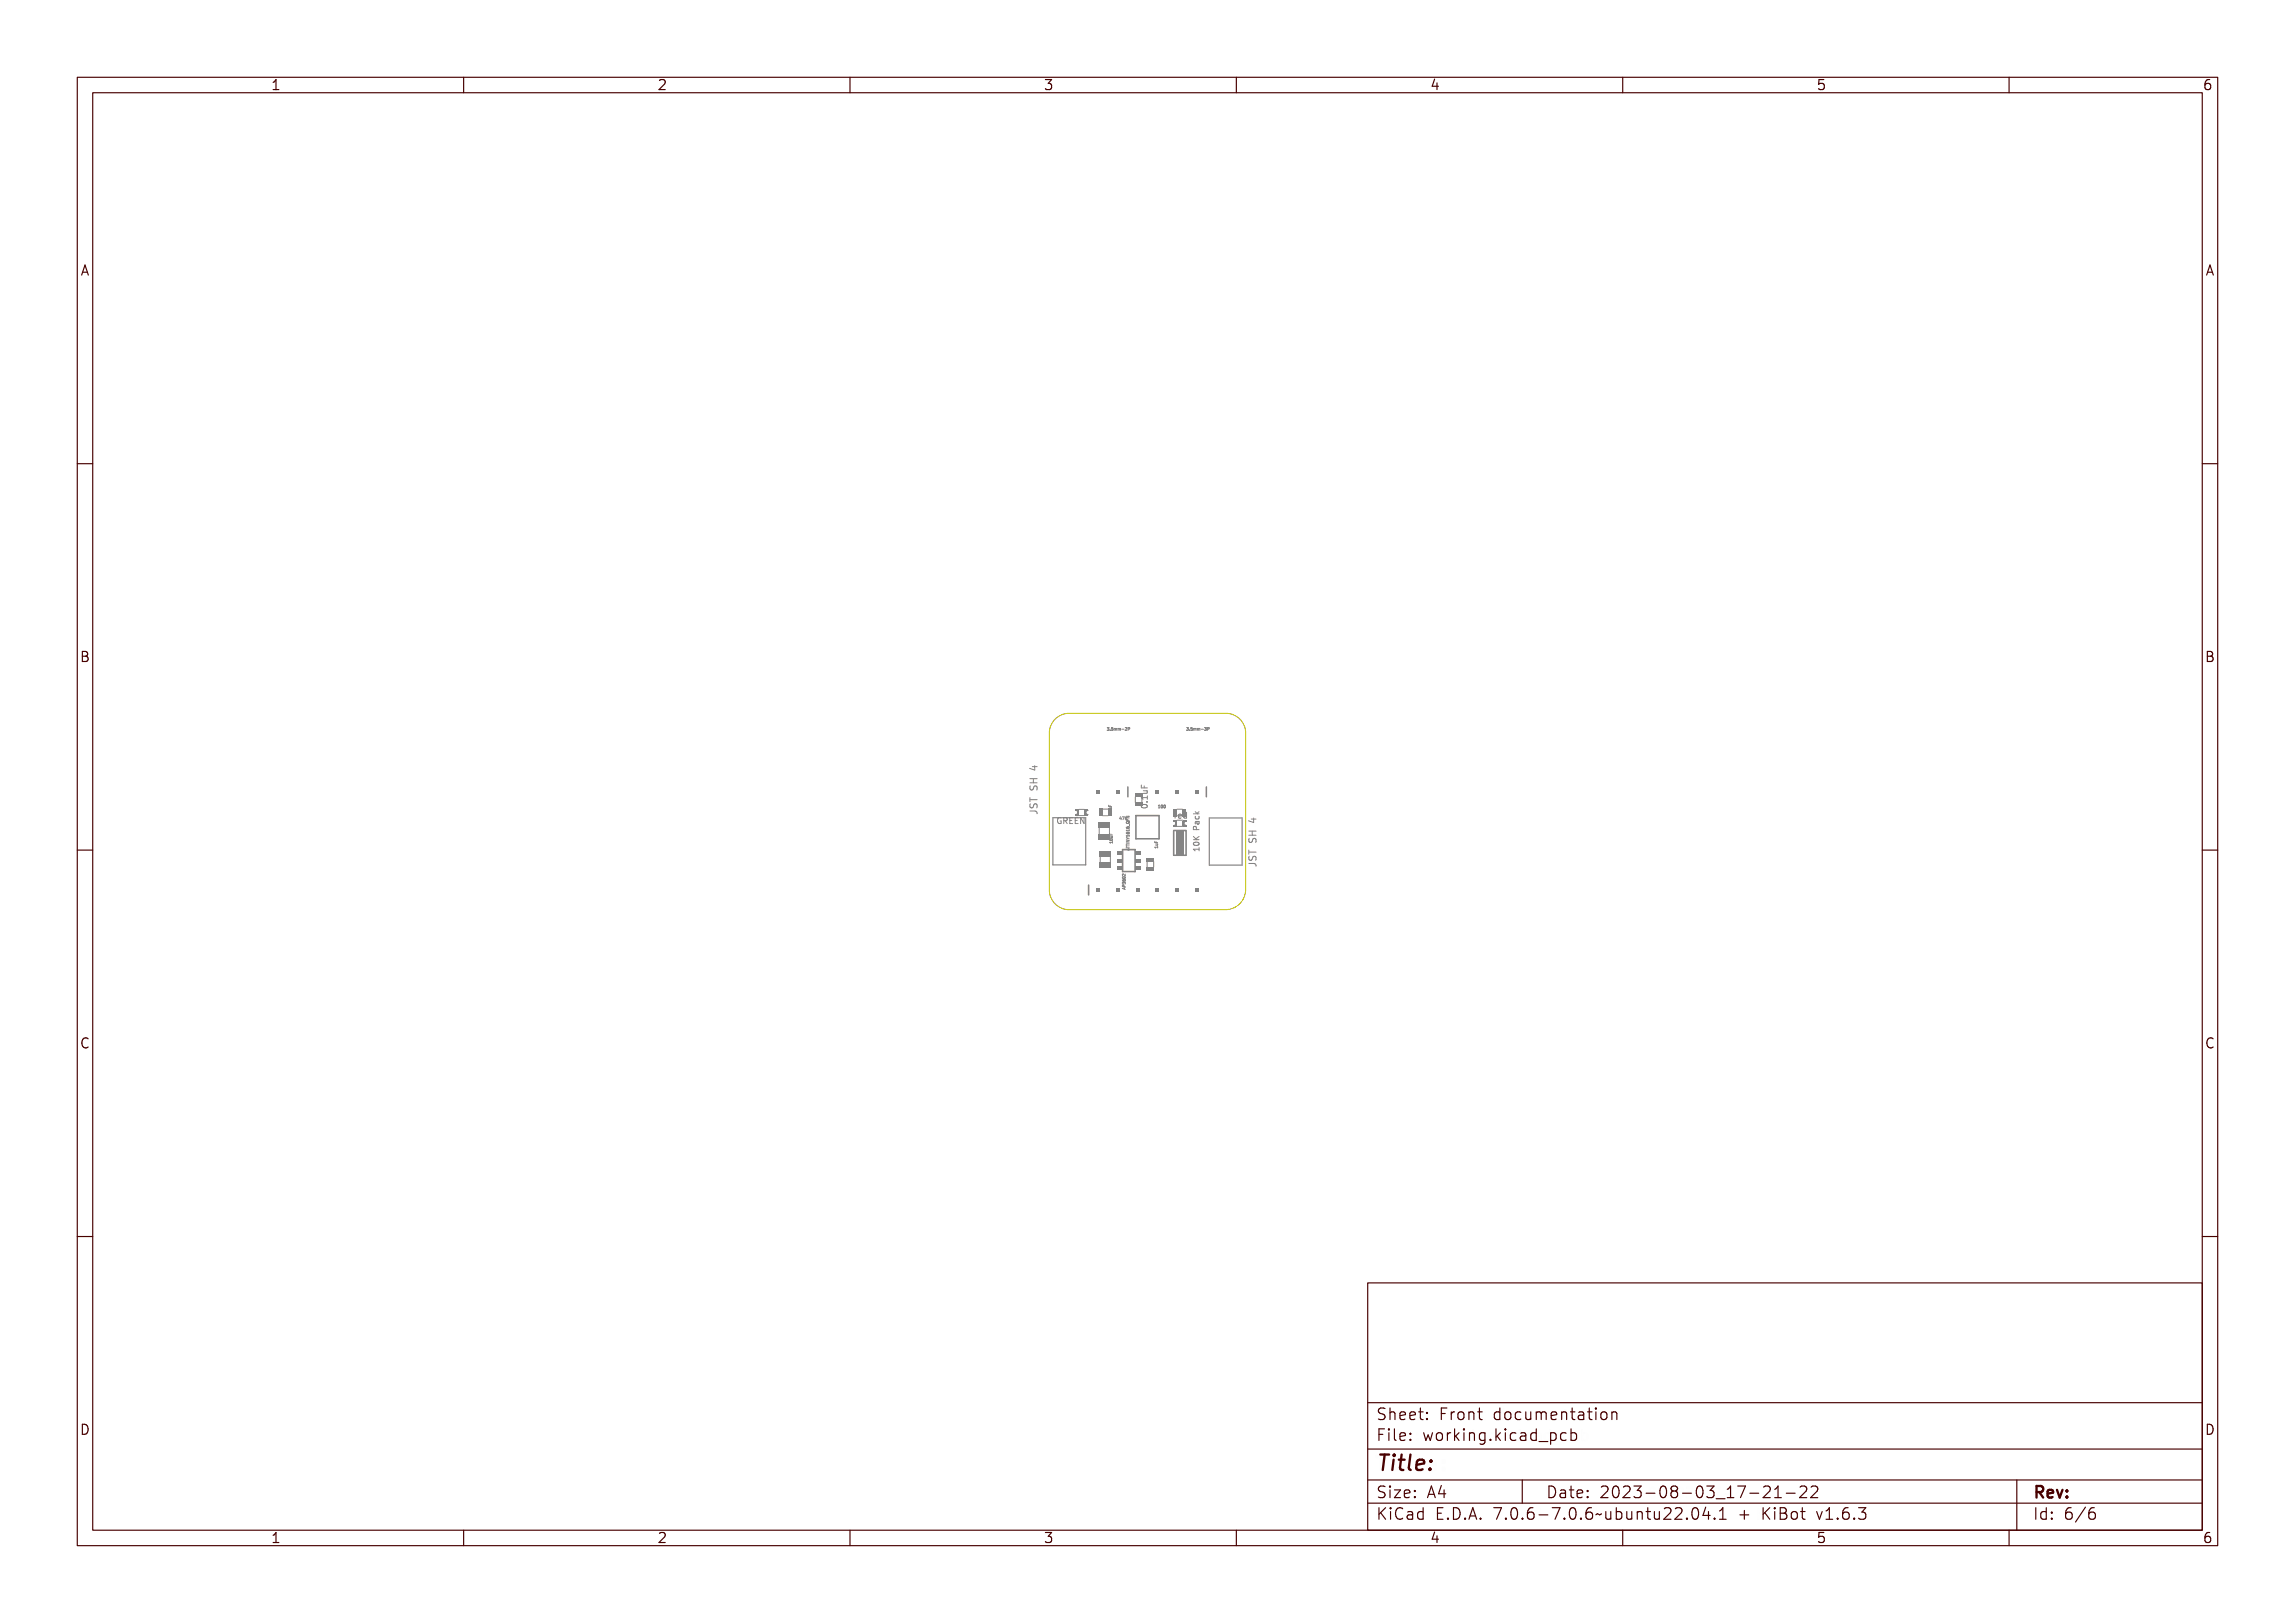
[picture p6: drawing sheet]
<svg xmlns="http://www.w3.org/2000/svg" width="297mm" height="210mm" viewBox="0 0 297 210" stroke-linecap="round" stroke-linejoin="round" font-family="sans-serif">
<defs><g id="words">
<text font-size="2.7" fill="#480000" x="178" y="190.3">Title:</text>
<g font-size="2" fill="#480000">
<text x="178" y="183.7">Sheet: Front documentation</text>
<text x="178" y="186.5">File: working.kicad_pcb</text>
<text x="178" y="193.9">Size: A4</text>
<text x="178" y="196.6">KiCad E.D.A. 7.0.6-7.0.6~ubuntu22.04.1 + KiBot v1.6.3</text>
<text x="200" y="193.9">Date: 2023-08-03_17-21-22</text>
<text x="263" y="196.6">Id: 6/6</text>
<text x="263" y="193.9">Rev:</text>
</g>
<g font-size="1.7" fill="#480000">
<text x="35" y="11.7">1</text>
<text x="85" y="11.7">2</text>
<text x="135" y="11.7">3</text>
<text x="185" y="11.7">4</text>
<text x="235" y="11.7">5</text>
<text x="285" y="11.7">6</text>
<text x="10.5" y="35.7">A</text>
<text x="285.5" y="35.7">A</text>
<text x="10.5" y="85.6">B</text>
<text x="285.5" y="85.6">B</text>
<text x="10.5" y="135.7">C</text>
<text x="285.5" y="135.7">C</text>
<text x="10.5" y="185.6">D</text>
<text x="285.5" y="185.6">D</text>
<text x="35" y="199.7">1</text>
<text x="85" y="199.7">2</text>
<text x="135" y="199.7">3</text>
<text x="185" y="199.7">4</text>
<text x="235" y="199.7">5</text>
<text x="285" y="199.7">6</text>
</g>
<g font-size="1" fill="#848484">
<text x="137.4" y="106.6">GREEN</text>
<text x="148.5" y="104.6" transform="rotate(-90 148.5 104.6)">0.1uF</text>
<text x="151.9" y="105.9">red</text>
</g>
<g font-size=".5" fill="#848484">
<text x="143.9" y="94.5">3.5mm-2P</text>
<text x="154.2" y="94.5">3.5mm-3P</text>
<text x="143.9" y="105.5" transform="rotate(-90 143.9 105.5)">10uF</text>
<text x="144.8" y="106.1">47K</text>
<text x="150" y="104.6">100</text>
<text x="144" y="109.2" transform="rotate(-90 144 109.2)">10uF</text>
<text x="146.1" y="109.7" transform="rotate(-90 146.1 109.7)">ATTINY1616_QFN</text>
<text x="149.8" y="109.8" transform="rotate(-90 149.8 109.8)">1uF</text>
<text x="145.6" y="114.8" transform="rotate(-90 145.6 114.8)">AP3602</text>
</g>
</g></defs>
<g fill="none" stroke="#848484" stroke-width=".13">
<path d="M133.4 99.7h.6v-.1h.1v.1h.2v.1h-.2v.4h-.1l-.6-.4zM133.5 99.8h.5v.3zM133.6 99.2h.6M133.9 99.1v.5l-.7-.2M143.3 94.1h.2l-.1 .2h.1M143.3 94.5h.1M143.3 94.5h.2M143.5 94.3h.1M143.5 94.3v.2M143.5 94.5h.1M143.7 94.5h.1M144 94.2h.1v.1a.11 .11 0 0 1 0 .2 .11 .11 0 0 1-.1 0l.1-.1h-.1l.1-.2z"/>
<path d="M144.3 94.4l.1 .1zM144.6 94.2h.2l-.2 .1a.12 .12 0 0 1 .2 .1 .12 .12 0 0 1-.1 .1 .12 .12 0 0 1-.1 0l.1-.1-.1-.1zM144.8 94.3h.3v.2l-.1-.2v.2l-.1-.2-.1 .2zM145.1 94.3h.3v.2l-.1-.2v.2l-.1-.2-.1 .2zM145.5 94.4h.1zM145.7 94.2h.3l-.2 .3h.2h-.3l.2-.2zM146.1 94.2h.1a.12 .12 0 0 1 .1 .1 .12 .12 0 0 1-.2 .1v.1zM146.1 94.2h.1v.1h-.1zM153.6 94.1h.2l-.1 .2h.1v.2h-.2M153.9 94.5h.1M154.2 94.2h.2v.1a.11 .11 0 0 1 0 .2 .11 .11 0 0 1-.2 0l.2-.1h-.1l.1-.2zM154.6 94.4l.1 .1z"/>
<path d="M154.8 94.2h.2l-.1 .1a.12 .12 0 0 1 .1 .1 .12 .12 0 0 1 0 .1 .12 .12 0 0 1-.2 0l.2-.1-.2-.1zM155.1 94.3h.2l.1 .2-.1-.2v.2l-.1-.2-.1 .2zM155.4 94.3h.2l.1 .2-.1-.2v.2l-.1-.2-.1 .2zM155.8 94.4h.1zM156 94.2h.2v.1a.11 .11 0 0 1 0 .2 .11 .11 0 0 1-.2 0l.2-.1h-.1l.1-.2zM156.3 94.2h.1a.12 .12 0 0 1 .1 .1 .12 .12 0 0 1-.1 .1l-.1 .1zM156.4 94.2h.1v.1h-.1zM133.3 104.9h.6a.3 .3 0 0 1 .3 .4M133.3 103.2v.5M133.3 103.5h.9M133.3 101.3h.9M133.3 100.8h.9"/>
<path d="M133.3 104v.4l.1 .1h.2l.2-.4 .2-.1 .2 .2v.3M133.3 101.7v.3l.2 .2 .2-.1 .2-.4h.2l.1 .2v.3M133.4 104.9h.6a.33 .33 0 0 1 .3 .5h-.1a.21 .21 0 0 0 .1-.2 .21 .21 0 0 0-.3-.2h-.5v.3h-.1zM133.4 103.3h.1v.2h.8v.2h-.8v.3h-.1zM133.4 101.1h.9v.1h-.4v.3h.4v.2h-.9v-.2h.4v-.3h-.4zM133.5 104.1h.1a.2 .2 0 0 0-.1 .3 .2 .2 0 0 0 .3 0 .3 .3 0 0 1 .2-.3 .3 .3 0 0 1 .4 .2 .3 .3 0 0 1-.2 .3 .21 .21 0 0 0 .1-.3 .21 .21 0 0 0-.3 0 .3 .3 0 0 1-.4 .3 .3 .3 0 0 1-.1-.5zM133.5 101.9h.1a.2 .2 0 0 0-.1 .2 .2 .2 0 0 0 .3 .1 .3 .3 0 0 1 .2-.4 .3 .3 0 0 1 .4 .2 .3 .3 0 0 1-.2 .4 .21 .21 0 0 0 .1-.3 .21 .21 0 0 0-.3-.1 .3 .3 0 0 1-.4 .4 .3 .3 0 0 1-.1-.5zM133.7 100.8v.5M137.1 105.8a.42 .42 0 0 0-.2 .4 .42 .42 0 0 0 .2 .4M137.5 105.9l.2-.1 .2 .1v.1l-.1-.1a.29 .29 0 0 0-.3 .3 .29 .29 0 0 0 .3 .3v-.2h-.1v-.1h.2v.3a.34 .34 0 0 1-.4 0 .34 .34 0 0 1 0-.4zM138.1 105.8h.2a.21 .21 0 0 1 .2 .2 .21 .21 0 0 1-.1 .2l.2 .4h-.1l-.2-.3h-.1v.3h-.1zM138.2 105.9h.1a.14 .14 0 0 1 .1 .2 .14 .14 0 0 1-.1 .1h-.1z"/>
<path d="M138.7 105.8h.5v.1h-.4v.3h.4h-.4v.3h.4v.1h-.5zM139.4 105.8h.4v.1h-.3v.3h.3h-.3v.3h.3v.1h-.4zM139.9 105.8h.2l.2 .7v-.7h.1v.8h-.1l-.3-.6v.6h-.1zM143.5 105.3h.3l.1-.1v.2h-.4v.1zM143.5 104.4v.1h.2v-.1v.1l.2 .1h-.4zM143.5 105a.17 .17 0 0 1 .2-.1 .17 .17 0 0 1 .1 .3h-.3zM143.5 105l.3 .1h-.2zM143.6 104.7h.3v.1l-.3 .1 .2-.1zM143.6 109h.3l.1-.1v.2h-.3h-.1zM143.6 108l.1 .2h.1v-.1v.1l.2 .1h-.4zM143.6 108.7a.17 .17 0 0 1 .3-.1 .17 .17 0 0 1 0 .2h-.2zM143.7 108.7h.3l-.3 .1z"/>
<path d="M143.7 108.3h.3v.2l-.3 .1 .3-.1zM145 105.7v.4l-.2-.1zM145 105.8v.2h-.1zM145.1 105.7h.3l-.2 .4 .1-.3zM145.3 114.6l.3-.1-.1 .1 .1 .2zM145.3 113.4a.17 .17 0 0 1 .2-.1 .17 .17 0 0 1 .1 .2h-.3zM145.3 113.7l.1 .1a.11 .11 0 0 1 .1-.2 .11 .11 0 0 1 .1 .1 .11 .11 0 0 1-.1 .2 .16 .16 0 0 1-.2 0 .16 .16 0 0 1 0-.2zM145.3 114h.1a.11 .11 0 0 1 .2 0 .11 .11 0 0 1 0 .2l-.1-.2v.1l-.2-.1v.1zM145.3 113.1h.1l.2 .1v-.2v.3l-.2-.2-.1 .2zM145.3 114.2h.1l.1 .2h.1h-.3zM145.3 113.4h.3l-.2 .1zM145.3 114.6h.2v.1z"/>
<path d="M145.3 114.3h.1l.1 .1h-.2zM145.4 105.7l.1 .2 .2-.2-.1 .2 .1 .2-.2-.2-.1 .2zM145.5 114.9v.2M145.6 114.8l-.3 .2 .3 .1M145.8 109.5l.3-.1v.2zM145.8 109.1v.1h.3h-.3v.1zM145.8 108.8v.1h.3h-.3v.2zM145.8 108.5v.1h.3v-.1v.2v-.1l-.3 .1zM145.8 108.2h.3l-.2 .2h.2h-.3l.3-.1zM145.8 107.9l.3 .2-.3 .1 .1-.2zM145.8 107.7h.3v-.1v.2l-.3-.1v.1zM145.8 107.1h.3v-.1v.2l-.3-.1v.1z"/>
<path d="M145.8 105.8v.2h.1l.1-.2v.2h.1h-.3zM145.8 105.5h.3l-.2 .2 .2 .1h-.3l.3-.2zM145.8 106.2h.4a.18 .18 0 0 1-.2 .2 .18 .18 0 0 1-.2-.2zM145.8 107.3l.1 .2a.11 .11 0 0 1 .1-.2 .11 .11 0 0 1 .1 .1 .11 .11 0 0 1 0 .1 .16 .16 0 0 1-.3 0 .16 .16 0 0 1 0-.2zM145.8 106.8l.1 .1a.11 .11 0 0 1 .1-.2 .11 .11 0 0 1 .1 .1 .11 .11 0 0 1 0 .1 .16 .16 0 0 1-.3 .1 .16 .16 0 0 1 0-.2zM145.8 106.2h.3l-.2 .1zM145.8 109.5h.2v.1zM146 109.8v.2M146.1 109.8l-.3 .1 .3 .1M146.2 106.4l.1 .3zM147.8 102.9h.6v-.1h.1v.4h-.1v-.2h-.6l.1 .2h-.1zM147.8 101.5v.3h.3v-.3h.1v.3h.3v.2h-.7z"/>
<path d="M147.8 104.1l.3-.1a.31 .31 0 0 1 .4 .2 .44 .44 0 0 1-.4 .3 .44 .44 0 0 1-.4-.3zM147.8 104.2a.34 .34 0 0 1 .6 .1 .34 .34 0 0 1-.6-.1zM147.9 102.2h.6l-.1 .1a.18 .18 0 0 1 .1 .2 .18 .18 0 0 1-.2 .1h-.4v-.1h.5v-.2h-.5zM148.4 103.6h.1v.1h-.1zM149.5 109.6h.3v.2l-.3-.1v.1zM149.5 109v.1h.1l.1-.1v.1l.1 .1h-.3zM149.6 109.3h.2v.1l-.2 .1 .2-.1zM149.9 104.5h.2M149.9 104.3h.1M150.1 104.2h.1v.3l.1 .1h-.2l.1-.4zM150.4 104.2a.16 .16 0 0 1 .2 .2 .16 .16 0 0 1-.2 .1zM150.4 104.2l.1 .1v.2z"/>
<path d="M150.7 104.2a.16 .16 0 0 1 .2 .2 .16 .16 0 0 1-.2 .1zM150.7 104.2l.1 .1v.2zM152.3 104.7h.7M154.4 108.7h.8M154.4 108.2l.5 .5M154.4 105.3h.8M154.5 109.9h.6v-.1h.1v.4h-.1v-.2h-.5v.2h-.1zM154.5 108.5l.3 .3 .4-.3v.1l-.3 .3h.3v.1h-.7v-.1h.3l-.3-.3zM154.5 109a.36 .36 0 0 1 .4-.1 .36 .36 0 0 1 .2 .4 .36 .36 0 0 1-.4 .1 .36 .36 0 0 1-.2-.3zM154.5 107.4h.3l.1 .3h.3v.1h-.7zM154.6 109.2h.3a.29 .29 0 0 1 .3 .2 .42 .42 0 0 1-.3 .2 .42 .42 0 0 1-.4-.2zM154.6 109.3a.33 .33 0 0 1 .5 .2 .33 .33 0 0 1-.5-.2z"/>
<path d="M154.6 107.5h.2v.2h-.2zM154.7 105.6l.2 .2 .3-.2v.1l-.3 .2h.3v.1h-.7v-.1h.4zM154.7 105l.3 .3M154.7 106.2h.1a.2 .2 0 0 0 0 .3 .2 .2 0 0 0 .3 0 .2 .2 0 0 0 0-.3 .22 .22 0 0 1 .1 .3 .22 .22 0 0 1-.3 .1 .28 .28 0 0 1-.2-.4zM154.7 105.6v.2l.1 .2 .3-.1v-.3M154.7 106.8h.5l-.1 .1a.19 .19 0 0 1 .1 .2 .19 .19 0 0 1-.2 .2 .19 .19 0 0 1-.1-.3v-.1a.17 .17 0 0 0-.2 .1 .17 .17 0 0 0 .1 .2h-.1v-.1zM154.8 107.4v-.4h-.3l-.1 .4h.8M154.9 106.3l.1 .3 .2-.1-.1-.2M155.2 109.7v.4M155.2 109.9h-.8l.2 .2M155.2 108.2l-.4 .3M155.2 106.3h-.5v.3"/>
<path d="M155.2 105l-.3 .2M161.6 111.7h.7a.3 .3 0 0 1 .2 .4M161.6 110v.5M161.6 110.3h.9M161.6 108.1h.9M161.6 107.5h.9M161.7 108.5l-.1 .3 .2 .2 .2-.1 .2-.4h.3v.2v.3M161.7 110.8l-.1 .3 .2 .2 .2-.1 .2-.4h.3v.2v.3M161.8 111.7h.6a.33 .33 0 0 1 .2 .5h-.1a.21 .21 0 0 0 .1-.2 .21 .21 0 0 0-.2-.2h-.5v.2h-.1zM161.8 110.1h.1v.2h.8v.2h-.8v.2h-.1zM161.8 107.9h.9v.1h-.5v.3h.5v.1h-.9v-.1h.3v-.3h-.3zM161.8 106.5h.6v-.2h.1v.2h.2v.1h-.2v.4h-.2l-.5-.4z"/>
<path d="M161.8 110.9h.1a.2 .2 0 0 0-.1 .3 .2 .2 0 0 0 .3 0 .3 .3 0 0 1 .2-.3 .3 .3 0 0 1 .4 .1 .3 .3 0 0 1-.2 .4 .21 .21 0 0 0 .1-.3 .21 .21 0 0 0-.3 0 .3 .3 0 0 1-.4 .3 .3 .3 0 0 1-.1-.5zM161.8 108.7h.1a.2 .2 0 0 0-.1 .2 .2 .2 0 0 0 .3 .1 .3 .3 0 0 1 .2-.4 .3 .3 0 0 1 .4 .2 .3 .3 0 0 1-.2 .4 .21 .21 0 0 0 .1-.3 .21 .21 0 0 0-.3-.1 .3 .3 0 0 1-.4 .4 .3 .3 0 0 1-.1-.5zM161.9 106.6h.5v.3zM161.9 106h.6M162.1 107.5v.6M162.2 105.9v.5l-.6-.2"/>
<circle cx="143.7" cy="105.1" r=".03"/>
<circle cx="143.8" cy="108.8" r=".03"/>
<circle cx="145.5" cy="113.4" r=".03"/>
<circle cx="145.5" cy="113.7" r=".08"/>
<circle cx="146" cy="106.8" r=".08"/>
<circle cx="146" cy="107.4" r=".08"/>
<circle cx="148.1" cy="104.3" r=".07"/>
<circle cx="150.5" cy="104.4" r=".03"/>
<circle cx="150.8" cy="104.4" r=".03"/>
<circle cx="154.8" cy="109.4" r=".06"/>
<circle cx="155" cy="107" r=".12"/>
</g>
<g fill="#848484">
<path d="M153 104.7h.5v.9h-.5z" fill-rule="evenodd"/>
<path d="M151.9 104.7h.5v.9h-.5z" fill-rule="evenodd"/>
</g>
<g fill="none" stroke="#848484" stroke-width=".13">
<path d="M151.9 106.2a.3 .3 0 0 1 .3 .3 .3 .3 0 0 1-.3 .3M152.3 106.9h.7M153.5 106.3a.27 .27 0 0 0-.3 .2 .27 .27 0 0 0 .3 .3"/>
<circle cx="152.1" cy="106.9" r=".08"/>
</g>
<g fill="#848484">
<path d="M151.8 106.8h.2v.2h-.2z" fill-rule="evenodd"/>
<path d="M152 106.9l.3 .1z" fill-rule="evenodd"/>
<path d="M152.1 106.1h.2v.9h-.2z" fill-rule="evenodd"/>
<path d="M153 106.8h.5v.2h-.5z" fill-rule="evenodd"/>
<path d="M153 106.3h.3v.5h-.3z" fill-rule="evenodd"/>
<path d="M153.2 106.7h.1v.1h-.1z" fill-rule="evenodd"/>
<path d="M153.2 106.3h.1v.1h-.1z" fill-rule="evenodd"/>
<path d="M151.8 106.1h.3v.2h-.3z" fill-rule="evenodd"/>
<path d="M153 106.1h.5v.2h-.5z" fill-rule="evenodd"/>
</g>
<path d="M142.3 107.2v.7M143.6 107.2v.7" fill="none" stroke="#848484" stroke-width=".13"/>
<g fill="#848484">
<path d="M142.2 107.9h1.4v.7h-1.4z" fill-rule="evenodd"/>
<path d="M142.2 106.4h1.4v.8h-1.4z" fill-rule="evenodd"/>
</g>
<path d="M151.9 107.5h1.6v3.2h-1.6z" fill="none" stroke="#848484" stroke-width=".2"/>
<path d="M152.2 107.5h1v3.1h-1z" fill-rule="evenodd" fill="#848484"/>
<path d="M156.5 105.8h4.2v6.1h-4.2z" fill="none" stroke="#848484" stroke-width=".15"/>
<path d="M145.3 109.9h1.6v2.9h-1.6z" fill="none" stroke="#848484" stroke-width=".2"/>
<g fill="#848484">
<path d="M146.9 110.2h.7v.5h-.7z" fill-rule="evenodd"/>
<path d="M144.6 110.2h.6v.5h-.6z" fill-rule="evenodd"/>
<path d="M146.9 111.1h.7v.5h-.7z" fill-rule="evenodd"/>
<path d="M144.6 111.1h.6v.5h-.6z" fill-rule="evenodd"/>
<path d="M146.9 112.1h.7v.5h-.7z" fill-rule="evenodd"/>
<path d="M144.6 112.1h.6v.5h-.6z" fill-rule="evenodd"/>
</g>
<path d="M146 101.8v1.3" fill="none" stroke="#848484" stroke-width=".2"/>
<g fill="#848484">
<path d="M144.4 102.2h.5v.5h-.5z" fill-rule="evenodd"/>
<path d="M141.9 102.2h.5v.5h-.5z" fill-rule="evenodd"/>
</g>
<path d="M142.7 104.7h.7M142.7 105.5h.7" fill="none" stroke="#848484" stroke-width=".13"/>
<g fill="#848484">
<path d="M142.2 104.6h.5v1h-.5z" fill-rule="evenodd"/>
<path d="M143.4 104.6h.5v1h-.5z" fill-rule="evenodd"/>
</g>
<path d="M136.3 105.8h4.2v6.1h-4.2z" fill="none" stroke="#848484" stroke-width=".15"/>
<path d="M148.5 111.5v.7M149.3 111.5v.7" fill="none" stroke="#848484" stroke-width=".13"/>
<g fill="#848484">
<path d="M148.4 112.2h1v.5h-1z" fill-rule="evenodd"/>
<path d="M148.4 111h1v.5h-1z" fill-rule="evenodd"/>
</g>
<path d="M142.4 110.8v.8M143.7 110.8v.8" fill="none" stroke="#848484" stroke-width=".13"/>
<g fill="#848484">
<path d="M142.3 111.6h1.5v.7h-1.5z" fill-rule="evenodd"/>
<path d="M142.3 110.1h1.5v.8h-1.5z" fill-rule="evenodd"/>
</g>
<path d="M146.9 103.1v.7" fill="none" stroke="#848484" stroke-width=".13"/>
<g fill="#848484">
<path d="M146.9 103.8h.9v.5h-.9z" fill-rule="evenodd"/>
<path d="M146.9 102.6h.9v.5h-.9z" fill-rule="evenodd"/>
</g>
<g fill="none" stroke="#848484" stroke-width=".13">
<path d="M139.2 104.8a.3 .3 0 0 1 .3 .3 .3 .3 0 0 1-.3 .3M139.6 104.7h.7M140.8 104.9a.27 .27 0 0 0-.3 .2 .27 .27 0 0 0 .3 .3"/>
<circle cx="139.4" cy="105.5" r=".08"/>
</g>
<g fill="#848484">
<path d="M139.1 105.4h.2v.2h-.2z" fill-rule="evenodd"/>
<path d="M139.4 104.7h.2v.9h-.2z" fill-rule="evenodd"/>
<path d="M140.3 105.4h.5v.2h-.5z" fill-rule="evenodd"/>
<path d="M140.3 104.9h.3v.5h-.3z" fill-rule="evenodd"/>
<path d="M140.5 105.3h.1v.1h-.1z" fill-rule="evenodd"/>
<path d="M140.5 104.9h.1v.1h-.1z" fill-rule="evenodd"/>
<path d="M139.1 104.7h.3v.2h-.3z" fill-rule="evenodd"/>
<path d="M140.3 104.7h.5v.2h-.5z" fill-rule="evenodd"/>
</g>
<path d="M140.9 114.5v1.3M147 105.5h3v3h-3z" fill="none" stroke="#848484" stroke-width=".2"/>
<g fill="#848484">
<path d="M141.9 114.9h.5v.5h-.5z" fill-rule="evenodd"/>
<path d="M144.4 114.9h.5v.5h-.5z" fill-rule="evenodd"/>
<path d="M147 114.9h.5v.5h-.5z" fill-rule="evenodd"/>
<path d="M149.5 114.9h.5v.5h-.5z" fill-rule="evenodd"/>
<path d="M152.1 114.9h.5v.5h-.5z" fill-rule="evenodd"/>
<path d="M154.6 114.9h.5v.5h-.5z" fill-rule="evenodd"/>
</g>
<path d="M156.1 101.8v1.3" fill="none" stroke="#848484" stroke-width=".2"/>
<g fill="#848484">
<path d="M154.6 102.2h.5v.5h-.5z" fill-rule="evenodd"/>
<path d="M152.1 102.2h.5v.5h-.5z" fill-rule="evenodd"/>
<path d="M149.5 102.2h.5v.5h-.5z" fill-rule="evenodd"/>
</g>
<path d="M136.8 92.9l1-.5 .5-.1h20.4a2.54 2.54 0 0 1 2.5 2.5v20.4a2.61 2.61 0 0 1-2.7 2.5h-20.2a2.54 2.54 0 0 1-2.5-2.5v-20.4a2.54 2.54 0 0 1 1-1.9z" fill="none" stroke="#c2c200" stroke-width=".13"/>
<g fill="none" stroke="#480000" stroke-width=".15">
<path d="M10 10h277v190h-277zM12 12h273v186h-273zM60 10v2M110 10v2M160 10v2M210 10v2M260 10v2M10 60h2M285 60h2M10 110h2M285 110h2M10 160h2"/>
<path d="M285 160h2M177 166h108v32h-108zM60 198v2M110 198v2M160 198v2M177 181.5h108M177 187.5h108M177 191.5h108M177 194.5h108M178.1 195.2h.2v.6l.6-.6h.3l-.6 .6 .6 .8h-.2l-.5-.7-.2 .2v.5h-.2zM178.2 185h.9v.2h-.7v.4h.6v.2h-.6v.7h-.2zM178.3 182.4l.5-.1h.2v.2a.34 .34 0 0 0-.4-.1 .34 .34 0 0 0-.2 .4 .62 .62 0 0 1 .6 .7 .71 .71 0 0 1-.8 .2v-.2a.4 .4 0 0 0 .4 .1 .4 .4 0 0 0 .3-.3l-.4-.2a.4 .4 0 0 1-.3-.3 .4 .4 0 0 1 .1-.4z"/>
<path d="M178.3 192.5l.5-.1h.2v.2a.34 .34 0 0 0-.4-.1 .34 .34 0 0 0-.2 .4 .62 .62 0 0 1 .6 .7 .71 .71 0 0 1-.8 .2v-.2a.4 .4 0 0 0 .4 .1 .4 .4 0 0 0 .3-.3l-.4-.2a.4 .4 0 0 1-.3-.3 .4 .4 0 0 1 .1-.4zM179.4 182.2h.2v.6a.35 .35 0 0 1 .4-.1 .35 .35 0 0 1 .2 .4v.6h-.2v-.8l-.2-.1a.28 .28 0 0 0-.2 .3v.6h-.2zM179.5 185.4h.4v.9h.4v.2h-.9v-.2h.3v-.8h-.2zM179.5 192.8h.4v.9h.4v.1h-.9v-.1h.3v-.8h-.2zM179.5 195.6h.4v.9h.4v.1h-.9v-.1h.3v-.8h-.2zM179.7 184.9h.2v.3h-.2zM179.7 192.3h.2v.3h-.2zM179.7 195.1h.2v.3h-.2zM180.6 184.9h.4v1.3l.1 .1h.3v.2a.4 .4 0 0 1-.5-.4v-1h-.3zM180.6 192.8h.8v.1l-.6 .8h.6v.1h-.8v-.1l.6-.8h-.6zM180.7 182.8a.49 .49 0 0 1 .6-.1 .49 .49 0 0 1 .2 .5h-.8a.42 .42 0 0 0 .3 .4 .42 .42 0 0 0 .4-.1v.2a.6 .6 0 0 1-.8-.1 .6 .6 0 0 1 .1-.8zM180.7 195.4l.3-.2h.2h.3v.2a.43 .43 0 0 0-.6 0 .43 .43 0 0 0-.2 .5 .43 .43 0 0 0 .2 .5 .43 .43 0 0 0 .6 0v.2a.62 .62 0 0 1-.7 0 .62 .62 0 0 1-.3-.7z"/>
<path d="M180.8 182.9l.2-.1a.27 .27 0 0 1 .3 .3h-.6zM181.8 195.6a.5 .5 0 0 1 .6-.1 .5 .5 0 0 1 .2 .5v.6h-.1v-.1a.38 .38 0 0 1-.5 .2 .38 .38 0 0 1-.2-.5 .38 .38 0 0 1 .4-.2h.3a.35 .35 0 0 0-.3-.4 .35 .35 0 0 0-.4 .2zM181.9 182.8a.49 .49 0 0 1 .6-.1 .49 .49 0 0 1 .2 .5h-.8a.42 .42 0 0 0 .3 .4 .42 .42 0 0 0 .5-.1v.2a.6 .6 0 0 1-.9-.1 .6 .6 0 0 1 .1-.8zM181.9 185.5a.49 .49 0 0 1 .6-.1 .49 .49 0 0 1 .2 .5h-.8a.42 .42 0 0 0 .3 .4 .42 .42 0 0 0 .5-.1v.2a.6 .6 0 0 1-.9-.1 .6 .6 0 0 1 .1-.8zM181.9 192.9a.49 .49 0 0 1 .6-.1 .49 .49 0 0 1 .2 .5h-.8a.42 .42 0 0 0 .3 .4 .42 .42 0 0 0 .5-.1v.2a.6 .6 0 0 1-.9-.1 .6 .6 0 0 1 .1-.8zM182 196.2l.5-.1a.31 .31 0 0 1-.2 .4 .31 .31 0 0 1-.4-.1zM182 182.9l.2-.1a.27 .27 0 0 1 .3 .3h-.6zM182 185.6l.2-.1a.27 .27 0 0 1 .3 .3h-.6zM182 193l.2-.1a.27 .27 0 0 1 .3 .3h-.6zM183 195.7l.4-.2 .2 .2v-.6h.2v1.5h-.2v-.1a.42 .42 0 0 1-.5 .1 .42 .42 0 0 1-.2-.5zM183.2 195.8a.23 .23 0 0 1 .4 0v.3a.33 .33 0 0 1-.2 .4 .48 .48 0 0 1-.2-.7zM183.2 182.3h.2v.4h.4v.1h-.4v.7l.1 .1h.3v.1a.41 .41 0 0 1-.6-.3v-.6h-.3v-.1h.3z"/>
<path d="M183.3 185.4h.2v.3h-.2zM183.3 186.2h.2v.3h-.2zM183.3 192.8h.2v.3h-.2zM183.3 193.6h.2v.2h-.2zM184.5 182.7h.2v.3h-.2zM184.5 183.5h.2v.2h-.2zM185.2 185.4h.2l.2 .8 .1-.5h.2l.2 .5 .1-.8h.2l-.2 1.1h-.2l-.2-.7-.2 .7h-.1zM185.4 195.2h.9v.2h-.7v.4h.6v.2h-.6v.5h.7v.1h-.9zM185.7 192.4h.2l.5 1.4h-.2l-.1-.3h-.5l-.1 .3h-.2zM185.8 192.6l.2 .7h-.4zM186.6 182.3h.9v.2h-.7v.4h.6v.2h-.6v.6h-.2zM186.7 185.5a.56 .56 0 0 1 .8 .2 .56 .56 0 0 1-.3 .7 .57 .57 0 0 1-.6-.2 .57 .57 0 0 1 .1-.7z"/>
<path d="M186.8 185.6a.26 .26 0 0 1 .3-.1 .26 .26 0 0 1 .2 .2v.2a.33 .33 0 0 1-.3 .4l-.2-.2zM186.9 196.4h.2v.2h-.2zM187.1 192.4h.2v.9h.2v.2h-.2v.3h-.2v-.3h-.6v-.2zM187.1 192.6v.7h-.4zM187.8 195.2a.76 .76 0 0 1 .9 .7 .76 .76 0 0 1-.9 .7zM188 195.4a.5 .5 0 0 1 .5 .2 .5 .5 0 0 1 0 .5 .39 .39 0 0 1-.5 .4zM188 182.7h.2v.2a.41 .41 0 0 1 .6-.2v.2a.37 .37 0 0 0-.5-.1 .37 .37 0 0 0-.1 .4v.5h-.2zM188 185.4h.2v.2a.41 .41 0 0 1 .6-.2v.2a.37 .37 0 0 0-.5-.1 .37 .37 0 0 0-.1 .4v.6h-.2zM189.1 184.9h.1v.9l.5-.4h.2l-.4 .4 .5 .7h-.2l-.4-.6-.2 .1v.5h-.1zM189.1 182.8a.56 .56 0 0 1 .8 .2 .56 .56 0 0 1-.3 .7 .57 .57 0 0 1-.6-.2 .57 .57 0 0 1 .1-.7zM189.2 182.9a.26 .26 0 0 1 .3-.1 .26 .26 0 0 1 .2 .2v.2a.33 .33 0 0 1-.3 .4l-.2-.2zM189.3 196.4h.3v.2h-.3z"/>
<path d="M190.2 182.7h.2v.1a.35 .35 0 0 1 .4-.1 .35 .35 0 0 1 .3 .4v.6h-.2v-.8l-.2-.1a.28 .28 0 0 0-.3 .3v.6h-.2zM190.3 185.4h.4v.9h.4v.2h-.9v-.2h.4v-.8h-.3zM190.5 195.2h.3l.4 1.4h-.2l-.1-.3h-.5l-.1 .3h-.2zM190.6 184.9h.1v.3h-.1zM190.6 195.4l.2 .7h-.4zM191.4 185.4h.2v.1a.35 .35 0 0 1 .4-.1 .35 .35 0 0 1 .3 .4v.7h-.2v-.9l-.2-.1a.28 .28 0 0 0-.3 .3v.7h-.2zM191.7 182.3h.1v.4h.4v.1h-.4v.7l.1 .1h.3v.1a.41 .41 0 0 1-.5-.3v-.6h-.3v-.1h.3zM191.7 196.4h.3v.2h-.3zM192.7 185.5l.3-.2 .3 .2v-.1h.2v1a.53 .53 0 0 1-.8 .4v-.2a.36 .36 0 0 0 .4 .1 .36 .36 0 0 0 .2-.4l-.2 .1a.51 .51 0 0 1-.5-.2 .51 .51 0 0 1 0-.5zM192.8 185.6a.25 .25 0 0 1 .3-.1 .25 .25 0 0 1 .2 .2v.2a.32 .32 0 0 1-.3 .4 .47 .47 0 0 1-.2-.7zM193.8 195.2h.9l-.5 1.4h-.2l.5-1.2h-.7zM193.9 182.8l.3-.2 .3 .2v-.6h.2v1.5h-.2v-.1a.42 .42 0 0 1-.6 .1 .42 .42 0 0 1-.1-.5z"/>
<path d="M194.1 182.8a.42 .42 0 0 1 .4 .4 .42 .42 0 0 1-.3 .4 .48 .48 0 0 1-.1-.8zM194.1 186.2h.3v.3h-.3zM195.1 184.9h.2v.9l.4-.4h.3l-.5 .4 .5 .7h-.2l-.4-.6-.1 .1v.5h-.2zM195.1 182.8a.56 .56 0 0 1 .8 .2 .56 .56 0 0 1-.3 .7 .57 .57 0 0 1-.6-.2 .57 .57 0 0 1 .1-.7zM195.2 182.9a.26 .26 0 0 1 .3-.1 .26 .26 0 0 1 .2 .2v.2a.33 .33 0 0 1-.3 .4l-.2-.2zM195.3 196.4h.3v.2h-.3zM196.3 185.4h.5v.9h.3v.2h-.9v-.2h.4v-.8h-.3zM196.3 195.4a.45 .45 0 0 1 .5-.2 .45 .45 0 0 1 .3 .5v.2a.51 .51 0 0 1-.2 .6 .51 .51 0 0 1-.6 0l-.1-.6zM196.4 182.8l.5-.2 .2 .1v.2a.4 .4 0 0 0-.6 0 .4 .4 0 0 0 0 .6 .4 .4 0 0 0 .6 0v.2a.58 .58 0 0 1-.8-.1 .58 .58 0 0 1 .1-.8zM196.5 195.4a.39 .39 0 0 1 .4 .5v.2a.29 .29 0 0 1-.3 .4 .29 .29 0 0 1-.2-.4v-.5zM196.6 184.9h.2v.3h-.2zM197 191.5v3"/>
<path d="M197.4 182.7h.2v.8l.2 .1a.28 .28 0 0 0 .3-.3v-.6h.2v1h-.2v-.1a.35 .35 0 0 1-.4 .2 .35 .35 0 0 1-.3-.5zM197.6 185.5l.5-.2 .2 .1v.2a.4 .4 0 0 0-.6 0 .4 .4 0 0 0 0 .6 .4 .4 0 0 0 .6 0v.2a.58 .58 0 0 1-.8-.1 .58 .58 0 0 1 .1-.8zM197.7 196.4h.3v.2h-.3zM198.6 182.7h.1a.21 .21 0 0 1 .2-.1 .21 .21 0 0 1 .2 .2l.2-.2 .1 .1a1.27 1.27 0 0 1 .2 1h-.2v-.8l-.1-.1-.2 .1v.8h-.1v-.8l-.2-.1-.1 .1v.8h-.1zM198.7 185.4a.5 .5 0 0 1 .5-.1 .5 .5 0 0 1 .3 .5v.7h-.2v-.2a.38 .38 0 0 1-.5 .2 .38 .38 0 0 1-.2-.5 .38 .38 0 0 1 .5-.2h.2a.35 .35 0 0 0-.3-.4 .35 .35 0 0 0-.3 .2zM198.7 195.4l.3-.2h.2h.2v.2a.43 .43 0 0 0-.5 0 .43 .43 0 0 0-.1 .5 .44 .44 0 0 1 .6-.1 .44 .44 0 0 1 .1 .6 .47 .47 0 0 1-.6 .3 .47 .47 0 0 1-.3-.5v-.5zM198.8 186l.5-.1a.31 .31 0 0 1-.1 .4 .31 .31 0 0 1-.4-.1zM198.9 195.9a.3 .3 0 0 1 .4 .3 .3 .3 0 0 1-.4 .2l-.1-.2zM199.9 185.5l.3-.2 .3 .2v-.6h.2v1.6h-.2v-.2a.42 .42 0 0 1-.5 .1 .42 .42 0 0 1-.2-.5zM199.9 182.8a.49 .49 0 0 1 .6-.1 .49 .49 0 0 1 .2 .5h-.7a.42 .42 0 0 0 .2 .4 .42 .42 0 0 0 .5-.1v.2a.6 .6 0 0 1-.8-.1 .6 .6 0 0 1 0-.8zM200 196h.5v.2h-.5zM200 185.6a.23 .23 0 0 1 .4 0l.1 .3a.33 .33 0 0 1-.3 .4 .48 .48 0 0 1-.2-.7z"/>
<path d="M200.1 182.9l.2-.1a.27 .27 0 0 1 .3 .3h-.6zM200.1 192.4a.76 .76 0 0 1 1 .7 .76 .76 0 0 1-1 .7zM200.3 192.6a.5 .5 0 0 1 .5 .2 .5 .5 0 0 1 .1 .5 .39 .39 0 0 1-.6 .4zM200.9 186.8h1.2v.1h-1.2zM201 195.2h.9l-.5 1.4h-.2l.5-1.2h-.7zM201.1 182.7h.1v.1a.35 .35 0 0 1 .5-.1 .35 .35 0 0 1 .2 .4v.6h-.2v-.8l-.2-.1a.28 .28 0 0 0-.3 .3v.6h-.1zM201.4 192.8a.5 .5 0 0 1 .6-.1 .5 .5 0 0 1 .2 .5v.6h-.1v-.1a.38 .38 0 0 1-.5 .2 .38 .38 0 0 1-.2-.5 .38 .38 0 0 1 .4-.2h.3a.35 .35 0 0 0-.3-.4 .35 .35 0 0 0-.4 .2zM201.6 193.4l.5-.1a.31 .31 0 0 1-.2 .4 .31 .31 0 0 1-.4-.1zM202.2 185.4h.2v.1a.42 .42 0 0 1 .6-.1 .42 .42 0 0 1 .1 .5 .42 .42 0 0 1-.1 .5 .42 .42 0 0 1-.6-.1v.6h-.2zM202.5 182.3h.2v.4h.4v.1h-.4v.7l.1 .1h.3v.1a.41 .41 0 0 1-.6-.3v-.6h-.3v-.1h.3zM202.5 185.6a.24 .24 0 0 1 .3-.1 .24 .24 0 0 1 .1 .2l.1 .2a.32 .32 0 0 1-.3 .4 .48 .48 0 0 1-.2-.7zM202.5 196.4h.3v.2h-.3z"/>
<path d="M202.8 192.4h.2v.4h.4v.1h-.4v.7l.1 .1h.3v.1a.41 .41 0 0 1-.6-.3v-.6h-.3v-.1h.3zM203.5 182.7a.5 .5 0 0 1 .5-.1 .5 .5 0 0 1 .3 .5v.6h-.2v-.1a.38 .38 0 0 1-.5 .2 .38 .38 0 0 1-.2-.5 .38 .38 0 0 1 .5-.2h.2a.35 .35 0 0 0-.2-.4 .35 .35 0 0 0-.4 .2zM203.5 195.4a.45 .45 0 0 1 .6-.2 .45 .45 0 0 1 .2 .5v.2a.51 .51 0 0 1-.1 .6 .51 .51 0 0 1-.7 0l-.1-.6zM203.6 185.5l.5-.2 .2 .1v.2a.4 .4 0 0 0-.5 0 .4 .4 0 0 0 0 .6 .4 .4 0 0 0 .5 0v.2a.58 .58 0 0 1-.8-.1 .58 .58 0 0 1 .1-.8zM203.7 183.3l.4-.1a.31 .31 0 0 1-.1 .4 .31 .31 0 0 1-.4-.1zM203.7 195.4a.39 .39 0 0 1 .4 .5v.2a.29 .29 0 0 1-.2 .4 .29 .29 0 0 1-.3-.4v-.5zM203.9 192.9a.49 .49 0 0 1 .6-.1 .49 .49 0 0 1 .2 .5h-.8a.42 .42 0 0 0 .3 .4 .42 .42 0 0 0 .5-.1v.2a.6 .6 0 0 1-.9-.1 .6 .6 0 0 1 .1-.8zM204 193l.2-.1a.27 .27 0 0 1 .3 .3h-.6zM204.7 184.9h.1v.6a.41 .41 0 0 1 .6-.1 .41 .41 0 0 1 .2 .5 .42 .42 0 0 1-.2 .5 .42 .42 0 0 1-.6-.1v.2h-.1zM204.9 182.3h.2v.4h.4v.1h-.4v.7l.1 .1h.3v.1a.41 .41 0 0 1-.6-.3v-.6h-.3v-.1h.3zM204.9 185.6a.24 .24 0 0 1 .3-.1 .24 .24 0 0 1 .2 .2v.2a.32 .32 0 0 1-.3 .4 .48 .48 0 0 1-.2-.7zM204.9 196.4h.3v.2h-.3z"/>
<path d="M205.3 192.8h.2v.3h-.2zM205.3 193.6h.2v.2h-.2zM205.9 182.7h.5v.9h.3v.1h-.9v-.1h.4v-.8h-.3zM205.9 195.4l.3-.2h.2h.2v.2a.43 .43 0 0 0-.5 0 .43 .43 0 0 0-.1 .5 .44 .44 0 0 1 .6-.1 .44 .44 0 0 1 .1 .6 .47 .47 0 0 1-.5 .3 .47 .47 0 0 1-.4-.5v-.5zM206.1 195.9a.3 .3 0 0 1 .5 .3 .3 .3 0 0 1-.5 .2l-.1-.2zM206.2 182.2h.2v.3h-.2zM207 196l.3-.1 .5 .1 .2-.1a.32 .32 0 0 1-.5 .2h-.3l-.2 .1zM207.1 182.8a.56 .56 0 0 1 .8 .2 .56 .56 0 0 1-.2 .7 .57 .57 0 0 1-.7-.2 .57 .57 0 0 1 .1-.7zM207.3 182.9a.26 .26 0 0 1 .2-.1 .26 .26 0 0 1 .2 .2l.1 .2a.33 .33 0 0 1-.3 .4l-.3-.2zM207.4 192.5a.5 .5 0 0 1 .7 0 .5 .5 0 0 1-.1 .7l-.4 .5h.7v.1h-.9v-.1l.2-.3a.72 .72 0 0 0 .4-.8l-.3-.1-.3 .2zM208.3 182.7h.1v.1a.35 .35 0 0 1 .5-.1 .35 .35 0 0 1 .2 .4v.6h-.2v-.8l-.2-.1a.28 .28 0 0 0-.3 .3v.6h-.1zM208.3 195.6h.1l.1 .8 .2 .1a.28 .28 0 0 0 .2-.3v-.6h.2v1h-.2v-.1a.35 .35 0 0 1-.4 .2 .35 .35 0 0 1-.2-.5z"/>
<path d="M208.7 192.6a.45 .45 0 0 1 .5-.2 .45 .45 0 0 1 .3 .5v.2a.51 .51 0 0 1-.2 .6 .51 .51 0 0 1-.6 0l-.1-.6zM208.9 192.6a.39 .39 0 0 1 .4 .5v.2a.29 .29 0 0 1-.3 .4 .29 .29 0 0 1-.2-.4v-.5zM209.5 195.1h.2v.6a.41 .41 0 0 1 .5-.1 .41 .41 0 0 1 .2 .5 .42 .42 0 0 1-.2 .5 .42 .42 0 0 1-.5-.1v.1h-.2zM209.7 195.8a.24 .24 0 0 1 .3-.1 .24 .24 0 0 1 .2 .2v.2a.32 .32 0 0 1-.3 .4 .48 .48 0 0 1-.2-.7zM209.8 192.5a.5 .5 0 0 1 .7 0 .5 .5 0 0 1-.1 .7l-.4 .5h.7v.1h-.9v-.1l.2-.3a.72 .72 0 0 0 .4-.8l-.3-.1-.3 .2zM210 198v2M210.7 195.6h.2v.8l.2 .1a.28 .28 0 0 0 .2-.3v-.6h.2v1h-.2v-.1a.35 .35 0 0 1-.4 .2 .35 .35 0 0 1-.2-.5zM211 192.4a.49 .49 0 0 1 .6 0 .49 .49 0 0 1 .2 .6l-.2 .1a.45 .45 0 0 1 .2 .6 .45 .45 0 0 1-.6 .2l-.2-.1v-.2a.37 .37 0 0 0 .5 .1 .37 .37 0 0 0 .1-.5h-.4v-.2a.28 .28 0 0 0 .4-.1 .28 .28 0 0 0 0-.3 .28 .28 0 0 0-.4 0h-.2zM211.9 195.6h.2v.1a.35 .35 0 0 1 .4-.1 .35 .35 0 0 1 .2 .4v.6h-.2v-.8l-.2-.1a.28 .28 0 0 0-.2 .3v.6h-.2zM212.4 193.2h.5v.2h-.5zM213.3 195.2h.2v.4h.4v.1h-.4v.7l.1 .1h.3v.1a.41 .41 0 0 1-.6-.3v-.6h-.3v-.1h.3zM213.5 192.6a.45 .45 0 0 1 .5-.2 .45 .45 0 0 1 .3 .5v.2a.51 .51 0 0 1-.2 .6 .51 .51 0 0 1-.6 0l-.1-.6z"/>
<path d="M213.7 192.6a.39 .39 0 0 1 .4 .5v.2a.29 .29 0 0 1-.3 .4 .29 .29 0 0 1-.2-.4v-.5zM214.3 195.6h.2v.8l.2 .1a.28 .28 0 0 0 .2-.3v-.6h.2v1h-.2v-.1a.35 .35 0 0 1-.4 .2 .35 .35 0 0 1-.2-.5zM214.7 192.5a.41 .41 0 0 1 .6-.1 .41 .41 0 0 1 0 .6l-.1 .1a.43 .43 0 0 1 .3 .6 .43 .43 0 0 1-.7 .2 .41 .41 0 0 1-.2-.4 .41 .41 0 0 1 .3-.4l-.3-.2zM215.5 195.3a.5 .5 0 0 1 .7 0 .5 .5 0 0 1-.1 .7l-.4 .5h.6v.1h-.9v-.1l.3-.3a.72 .72 0 0 0 .3-.8l-.2-.1-.3 .2zM216 193.2h.5v.2h-.5zM216.7 195.3a.5 .5 0 0 1 .7 0 .5 .5 0 0 1-.1 .7l-.4 .5h.6v.1h-.9v-.1l.3-.3a.72 .72 0 0 0 .3-.8l-.2-.1-.3 .2zM217.1 192.6a.45 .45 0 0 1 .5-.2 .45 .45 0 0 1 .3 .5v.2a.51 .51 0 0 1-.2 .6 .51 .51 0 0 1-.6 0l-.1-.6zM217.3 192.6a.39 .39 0 0 1 .4 .5v.2a.29 .29 0 0 1-.3 .4 .29 .29 0 0 1-.2-.4v-.5zM218.2 196.4h.2v.2h-.2zM218.2 192.4a.49 .49 0 0 1 .6 0 .49 .49 0 0 1 .2 .6l-.2 .1a.45 .45 0 0 1 .2 .6 .45 .45 0 0 1-.6 .2l-.2-.1v-.2a.37 .37 0 0 0 .5 .1 .37 .37 0 0 0 .1-.5h-.4v-.2a.28 .28 0 0 0 .4-.1 .28 .28 0 0 0 0-.3 .28 .28 0 0 0-.4 0h-.2zM219.2 195.4a.45 .45 0 0 1 .5-.2 .45 .45 0 0 1 .3 .5v.2a.51 .51 0 0 1-.2 .6 .51 .51 0 0 1-.6 0l-.2-.6zM219.2 194.2h1.3v.1h-1.3z"/>
<path d="M219.4 195.4a.39 .39 0 0 1 .4 .5v.2a.29 .29 0 0 1-.3 .4 .29 .29 0 0 1-.3-.4l.1-.5zM220.7 192.5l.5-.1v1.3h.3v.1h-.8v-.1h.3v-1.1h-.3zM220.8 195.2h.2v.9h.2v.2h-.2v.3h-.2v-.3h-.6v-.2zM220.8 195.4v.7h-.4zM221.8 196.4h.2v.2h-.2zM221.8 192.4h.9l-.5 1.4h-.2l.5-1.2h-.7zM222.8 195.3l.5-.1v1.3h.3v.1h-.8v-.1h.3v-1.1h-.3zM223.2 193.2h.5v.2h-.5zM224.2 192.5a.5 .5 0 0 1 .8 0 .5 .5 0 0 1-.2 .7l-.4 .5h.7v.1h-.9v-.1l.2-.3a.72 .72 0 0 0 .4-.8l-.3-.1-.3 .2zM225.4 195.5h.2v.4h.4v.2h-.4v.4h-.2v-.4h-.4v-.2h.4zM225.5 192.5l.5-.1v1.3h.3v.1h-.8v-.1h.3v-1.1h-.3zM226.8 193.2h.5v.2h-.5z"/>
<path d="M227.5 195.2h.2v.6l.6-.6h.2l-.6 .6 .6 .8h-.2l-.5-.7-.1 .2v.5h-.2zM227.8 192.5a.5 .5 0 0 1 .8 0 .5 .5 0 0 1-.2 .7l-.4 .5h.7v.1h-.9v-.1l.2-.3a.72 .72 0 0 0 .4-.8l-.3-.1-.3 .2zM228.8 195.6h.4v.9h.4v.1h-.9v-.1h.4v-.8h-.3zM229 192.5a.5 .5 0 0 1 .8 0 .5 .5 0 0 1-.2 .7l-.4 .5h.7v.1h-.9v-.1l.2-.3a.72 .72 0 0 0 .4-.8l-.3-.1-.3 .2zM229.1 195.1h.1v.3h-.1zM229.9 195.2h.4a.35 .35 0 0 1 .5 .2 .35 .35 0 0 1-.3 .5 .41 .41 0 0 1 .3 .5 .41 .41 0 0 1-.5 .2h-.4zM230.1 196h.2a.27 .27 0 0 1 .3 .2 .27 .27 0 0 1-.3 .3h-.2zM230.1 195.4h.2a.23 .23 0 0 1 .3 .2 .23 .23 0 0 1-.3 .2h-.2zM231.2 193.2h1.1M231.2 195.7a.56 .56 0 0 1 .8 .2 .56 .56 0 0 1-.3 .7 .57 .57 0 0 1-.6-.2 .57 .57 0 0 1 .1-.7zM231.3 195.8a.26 .26 0 0 1 .3-.1 .26 .26 0 0 1 .2 .2v.2a.33 .33 0 0 1-.3 .4l-.2-.2zM232.6 195.2h.1v.4h.4v.1h-.4l.1 .7v.1h.3v.1a.41 .41 0 0 1-.5-.3v-.6h-.3v-.1h.3z"/>
<path d="M233 192.4l.2-.1h.3a.41 .41 0 0 1 .2 .6l-.8 .9h.9M234.4 192.4l.2-.1h.4a.41 .41 0 0 1 .2 .6l-.9 .9h.9M234.6 195.6h.2l.3 .9 .4-.9h.2l-.4 1h-.3zM236 195.3l.5-.1v1.3h.3v.1h-.8v-.1h.3v-1.1h-.3zM237.4 196.4h.3v.2h-.3zM238.4 195.4l.3-.2h.2h.2v.2a.43 .43 0 0 0-.5 0 .43 .43 0 0 0-.1 .5 .44 .44 0 0 1 .6-.1 .44 .44 0 0 1 .1 .6 .47 .47 0 0 1-.5 .3 .47 .47 0 0 1-.4-.5v-.5zM238.6 195.9a.3 .3 0 0 1 .4 .3 .3 .3 0 0 1-.4 .2l-.1-.2zM239.8 196.4h.3v.2h-.3zM240.7 195.2a.49 .49 0 0 1 .6 0 .49 .49 0 0 1 .2 .6l-.2 .1a.45 .45 0 0 1 .2 .6 .45 .45 0 0 1-.6 .2l-.2-.1v-.2a.37 .37 0 0 0 .5 .1 .37 .37 0 0 0 .1-.5l-.4-.1v-.1a.28 .28 0 0 0 .4-.1 .28 .28 0 0 0 0-.3 .28 .28 0 0 0-.4 0h-.2zM260 198v2M261 191.5v6.5M263.2 195.2h.8v.2h-.3v1.1h.3v.1h-.8v-.1h.3v-1.1h-.3z"/>
<path d="M264.4 195.7l.3-.2 .3 .2v-.6h.2v1.5h-.2v-.1a.42 .42 0 0 1-.5 .1 .42 .42 0 0 1-.2-.5zM264.6 195.8a.23 .23 0 0 1 .4 0v.3a.33 .33 0 0 1-.2 .4 .48 .48 0 0 1-.2-.7zM265.9 195.6h.2v.3h-.2zM265.9 196.4h.2v.2h-.2zM268.1 195.4l.2-.2h.3h.2v.2a.43 .43 0 0 0-.5 0 .43 .43 0 0 0-.2 .5 .44 .44 0 0 1 .7-.1 .44 .44 0 0 1 .1 .6 .47 .47 0 0 1-.6 .3 .47 .47 0 0 1-.3-.5v-.5zM268.2 195.9a.3 .3 0 0 1 .5 .3 .3 .3 0 0 1-.5 .2v-.2zM269.9 195.2h.2l-.8 1.6h-.2zM270.5 195.4l.2-.2h.3h.2v.2a.43 .43 0 0 0-.5 0 .43 .43 0 0 0-.2 .5 .44 .44 0 0 1 .7-.1 .44 .44 0 0 1 .1 .6 .47 .47 0 0 1-.6 .3 .47 .47 0 0 1-.3-.5v-.5zM270.6 195.9a.3 .3 0 0 1 .5 .3 .3 .3 0 0 1-.5 .2v-.2z"/>
<circle cx="196.7" cy="195.9" r=".13"/>
<circle cx="203.9" cy="195.9" r=".13"/>
<circle cx="209" cy="193.1" r=".13"/>
<circle cx="213.8" cy="193.1" r=".13"/>
<circle cx="215" cy="193.4" r=".29"/>
<circle cx="215" cy="192.8" r=".25"/>
<circle cx="217.4" cy="193.1" r=".13"/>
<circle cx="219.5" cy="195.9" r=".13"/>
</g>
<g fill="none" stroke="#480000" stroke-width=".3">
<path d="M178.1 188.4h1.4v.2h-.6v1.7h-.2v-1.7h-.6zM179.9 188.8h.7v1.3h.4v.2h-1.2v-.2h.5v-1.1h-.4zM180.3 188.3h.3v.3h-.3zM181.8 188.4h.2v.4h.6v.2h-.6v1l.2 .1h.4v.2a.55 .55 0 0 1-.8-.5v-.8h-.4v-.2h.4zM183 188.3h.6l.1 1.6 .1 .2h.4v.2a.54 .54 0 0 1-.8-.5v-1.4h-.4zM184.8 189a.65 .65 0 0 1 .8-.1 .65 .65 0 0 1 .3 .7h-1.1a.56 .56 0 0 0 .4 .5 .56 .56 0 0 0 .6-.1v.2a.81 .81 0 0 1-1.1-.1 .81 .81 0 0 1 .1-1.1zM185 189.1a.38 .38 0 0 1 .4-.1 .38 .38 0 0 1 .2 .4h-.8zM186.7 188.9h.3v.4h-.3zM186.7 189.9h.3v.4h-.3zM263.1 192.4a.73 .73 0 0 1 .9 .2 .36 .36 0 0 1-.3 .6l.2 .1 .3 .5h-.2l-.3-.4-.2-.2h-.2v.6h-.2zM263.3 192.6h.2a.26 .26 0 0 1 .3 .2 .26 .26 0 0 1-.2 .3h-.3zM264.5 192.9a.49 .49 0 0 1 .6-.1 .49 .49 0 0 1 .2 .5h-.8a.42 .42 0 0 0 .3 .4 .42 .42 0 0 0 .4-.1v.2a.6 .6 0 0 1-.8-.1 .6 .6 0 0 1 .1-.8z"/>
<path d="M264.6 193l.2-.1a.27 .27 0 0 1 .3 .3h-.6zM265.5 192.8h.2l.3 .9 .3-.9h.2l-.4 1h-.2zM267.1 192.8h.2v.3h-.2zM267.1 193.6h.2v.2h-.2z"/>
</g>
<use href="#words"/>
</svg>
